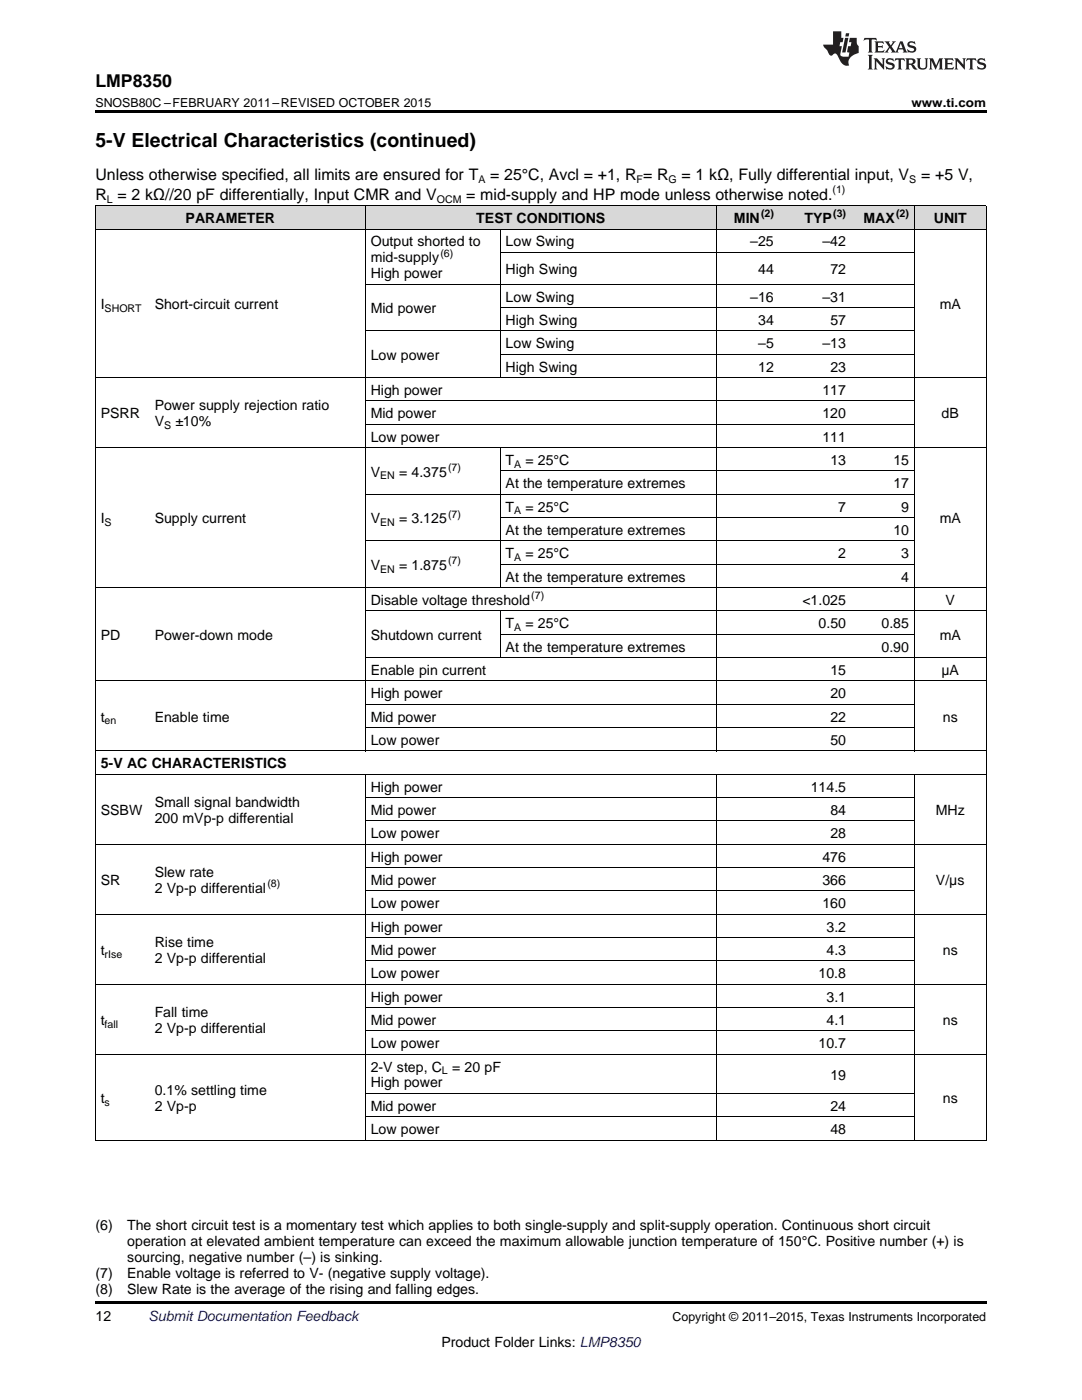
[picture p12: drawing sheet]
<svg xmlns="http://www.w3.org/2000/svg" width="216mm" height="279mm" viewBox="0 0 216 279" stroke-linecap="round" stroke-linejoin="round" font-family="sans-serif">
<defs><g id="words">
<text font-size="3.9" x="19" y="29.3">5-V Electrical Characteristics (continued)</text>
<text font-size="3.5" x="19" y="17.3">LMP8350</text>
<g font-size="3.2">
<text x="19" y="36">Unless otherwise specified, all limits are ensured for T</text>
<text x="97.8" y="36">= 25°C, Avcl = +1, R = R</text>
<text x="136" y="36">= 1 kΩ, Fully differential input, V</text>
<text x="183.8" y="36">= +5 V,</text>
<text x="19" y="39.9">R = 2 kΩ//20 pF differentially, Input CMR and V</text>
<text x="93" y="39.9">= mid-supply and HP mode unless otherwise noted.</text>
</g>
<g font-size="2.8">
<text x="37" y="44.5">PARAMETER</text>
<text x="95" y="44.5">TEST CONDITIONS</text>
<text x="146.4" y="44.5">MIN</text>
<text x="160.5" y="44.5">TYP</text>
<text x="172.3" y="44.5">MAX</text>
<text x="186.3" y="44.5">UNIT</text>
<text x="74" y="49.2">Output shorted to</text>
<text x="74" y="52.4">mid-supply</text>
<text x="100.9" y="49.2">Low Swing</text>
<text x="149.7" y="49.2">–25</text>
<text x="164.1" y="49.2">–42</text>
<text x="74" y="55.5">High power</text>
<text x="100.9" y="54.7">High Swing</text>
<text x="151.3" y="54.7">44</text>
<text x="165.7" y="54.7">72</text>
<text x="20.1" y="61.7">I</text>
<text x="30.9" y="61.7">Short-circuit current</text>
<text x="74" y="62.5">Mid power</text>
<text x="100.9" y="60.2">Low Swing</text>
<text x="100.9" y="64.8">High Swing</text>
<text x="149.7" y="60.2">–16</text>
<text x="151.3" y="64.8">34</text>
<text x="164.1" y="60.2">–31</text>
<text x="165.7" y="64.8">57</text>
<text x="187.5" y="61.7">mA</text>
<text x="74" y="71.8">Low power</text>
<text x="100.9" y="69.5">Low Swing</text>
<text x="151.3" y="69.5">–5</text>
<text x="164.1" y="69.5">–13</text>
<text x="100.9" y="74.2">High Swing</text>
<text x="151.3" y="74.2">12</text>
<text x="165.7" y="74.2">23</text>
<text x="20.1" y="83.5">PSRR</text>
<text x="30.9" y="81.9">Power supply rejection ratio</text>
<text x="74" y="78.8">High power</text>
<text x="74" y="83.5">Mid power</text>
<text x="164.1" y="78.8">117</text>
<text x="164.1" y="83.5">120</text>
<text x="187.9" y="83.5">dB</text>
<text x="30.9" y="85.1">V</text>
<text x="35" y="85.1">±10%</text>
<text x="74" y="88.1">Low power</text>
<text x="164.1" y="88.1">111</text>
<text x="74" y="95.1">V</text>
<text x="79.6" y="95.1">= 4.375</text>
<text x="100.9" y="92.8">T</text>
<text x="104.8" y="92.8">= 25°C</text>
<text x="165.7" y="92.8">13</text>
<text x="178.3" y="92.8">15</text>
<text x="100.9" y="97.4">At the temperature extremes</text>
<text x="178.3" y="97.4">17</text>
<text x="20.1" y="104.4">I</text>
<text x="30.9" y="104.4">Supply current</text>
<text x="74" y="104.4">V</text>
<text x="79.6" y="104.4">= 3.125</text>
<text x="100.9" y="102.1">T</text>
<text x="100.9" y="106.8">At the temperature extremes</text>
<text x="104.8" y="102.1">= 25°C</text>
<text x="167.3" y="102.1">7</text>
<text x="178.3" y="106.8">10</text>
<text x="179.8" y="102.1">9</text>
<text x="187.5" y="104.4">mA</text>
<text x="74" y="113.7">V</text>
<text x="79.6" y="113.7">= 1.875</text>
<text x="100.9" y="111.4">T</text>
<text x="104.8" y="111.4">= 25°C</text>
<text x="167.3" y="111.4">2</text>
<text x="179.8" y="111.4">3</text>
<text x="100.9" y="116.1">At the temperature extremes</text>
<text x="179.8" y="116.1">4</text>
<text x="74" y="120.7">Disable voltage threshold</text>
<text x="100.9" y="125.4">T</text>
<text x="104.8" y="125.4">= 25°C</text>
<text x="160.1" y="120.7">&lt;1.025</text>
<text x="163.3" y="125.4">0.50</text>
<text x="175.9" y="125.4">0.85</text>
<text x="188.7" y="120.7">V</text>
<text x="20.1" y="127.7">PD</text>
<text x="30.9" y="127.7">Power-down mode</text>
<text x="74" y="127.7">Shutdown current</text>
<text x="100.9" y="130">At the temperature extremes</text>
<text x="175.9" y="130">0.90</text>
<text x="187.5" y="127.7">mA</text>
<text x="74" y="134.7">Enable pin current</text>
<text x="165.7" y="134.7">15</text>
<text x="187.9" y="134.7">μA</text>
<text x="74" y="139.3">High power</text>
<text x="165.7" y="139.3">20</text>
<text x="20.1" y="144">t</text>
<text x="30.9" y="144">Enable time</text>
<text x="74" y="144">Mid power</text>
<text x="74" y="148.7">Low power</text>
<text x="165.7" y="144">22</text>
<text x="165.7" y="148.7">50</text>
<text x="188.1" y="144">ns</text>
<text x="20.1" y="153.3">5-V AC CHARACTERISTICS</text>
<text x="30.9" y="161">Small signal bandwidth</text>
<text x="74" y="158">High power</text>
<text x="161.8" y="158">114.5</text>
<text x="20.1" y="162.6">SSBW</text>
<text x="30.9" y="164.2">200 mVp-p differential</text>
<text x="74" y="162.6">Mid power</text>
<text x="74" y="167.3">Low power</text>
<text x="165.7" y="162.6">84</text>
<text x="165.7" y="167.3">28</text>
<text x="186.7" y="162.6">MHz</text>
<text x="74" y="171.9">High power</text>
<text x="164.1" y="171.9">476</text>
<text x="20.1" y="176.6">SR</text>
<text x="30.9" y="175">Slew rate</text>
<text x="30.9" y="178.2">2 Vp-p differential</text>
<text x="74" y="176.6">Mid power</text>
<text x="164.1" y="176.6">366</text>
<text x="186.8" y="176.6">V/μs</text>
<text x="74" y="181.3">Low power</text>
<text x="74" y="185.9">High power</text>
<text x="164.1" y="181.3">160</text>
<text x="164.9" y="185.9">3.2</text>
<text x="20.1" y="190.6">t</text>
<text x="30.9" y="189">Rise time</text>
<text x="74" y="190.6">Mid power</text>
<text x="164.9" y="190.6">4.3</text>
<text x="188.1" y="190.6">ns</text>
<text x="30.9" y="192.2">2 Vp-p differential</text>
<text x="74" y="195.2">Low power</text>
<text x="163.3" y="195.2">10.8</text>
<text x="30.9" y="203">Fall time</text>
<text x="74" y="199.9">High power</text>
<text x="164.9" y="199.9">3.1</text>
<text x="20.1" y="204.5">t</text>
<text x="30.9" y="206.1">2 Vp-p differential</text>
<text x="74" y="204.5">Mid power</text>
<text x="74" y="209.2">Low power</text>
<text x="163.3" y="209.2">10.7</text>
<text x="164.9" y="204.5">4.1</text>
<text x="188.1" y="204.5">ns</text>
<text x="74" y="213.9">2-V step, C</text>
<text x="90.2" y="213.9">= 20 pF</text>
<text x="165.7" y="215.4">19</text>
<text x="20.1" y="220.1">t</text>
<text x="30.9" y="218.5">0.1% settling time</text>
<text x="30.9" y="221.7">2 Vp-p</text>
<text x="74" y="217">High power</text>
<text x="74" y="221.7">Mid power</text>
<text x="165.7" y="221.7">24</text>
<text x="188.1" y="220.1">ns</text>
<text x="74" y="226.3">Low power</text>
<text x="165.7" y="226.3">48</text>
<text x="19" y="245.5">(6)</text>
<text x="25.4" y="245.5">The short circuit test is a momentary test which applies to both single-supply and split-supply operation. Continuous short circuit</text>
<text x="25.4" y="248.7">operation at elevated ambient temperature can exceed the maximum allowable junction temperature of 150°C. Positive number (+) is</text>
<text x="25.4" y="251.9">sourcing, negative number (–) is sinking.</text>
<text x="19" y="255.1">(7)</text>
<text x="25.4" y="255.1">Enable voltage is referred to V- (negative supply voltage).</text>
<text x="19" y="258.2">(8)</text>
<text x="19" y="263.6">12</text>
<text x="25.4" y="258.2">Slew Rate is the average of the rising and falling edges.</text>
<text x="88.1" y="268.9">Product Folder Links: LMP8350</text>
</g>
<text font-size="2.8" fill="#0000c8" x="29.6" y="263.6">Submit Documentation Feedback</text>
<g font-size="2.5">
<text x="19" y="21.4">SNOSB80C –FEBRUARY 2011–REVISED OCTOBER 2015</text>
<text x="181.9" y="21.4">www.ti.com</text>
<text x="134.2" y="263.6">Copyright © 2011–2015, Texas Instruments Incorporated</text>
</g>
<g font-size="2.1">
<text x="21.3" y="40.5">L</text>
<text x="87.2" y="40.5">OCM</text>
<text x="95.5" y="36.6">A</text>
<text x="127" y="36.6">F</text>
<text x="133.4" y="36.6">G</text>
<text x="166.1" y="38.6">(1)</text>
<text x="181.4" y="36.6">S</text>
<text x="151.9" y="43.4">(2)</text>
<text x="166.2" y="43.4">(3)</text>
<text x="178.8" y="43.4">(2)</text>
<text x="87.9" y="51.2">(6)</text>
<text x="20.9" y="62.2">SHORT</text>
<text x="32.7" y="85.6">S</text>
<text x="75.8" y="95.7">EN</text>
<text x="89.4" y="94">(7)</text>
<text x="102.6" y="93.3">A</text>
<text x="20.9" y="105">S</text>
<text x="75.8" y="105">EN</text>
<text x="89.4" y="103.3">(7)</text>
<text x="102.6" y="102.7">A</text>
<text x="89.4" y="112.6">(7)</text>
<text x="102.6" y="112">A</text>
<text x="75.8" y="114.3">EN</text>
<text x="106" y="119.6">(7)</text>
<text x="102.6" y="125.9">A</text>
<text x="20.9" y="144.6">en</text>
<text x="53.3" y="177.1">(8)</text>
<text x="20.9" y="191.1">rIse</text>
<text x="20.9" y="205.1">fall</text>
<text x="88.2" y="214.4">L</text>
<text x="20.9" y="220.7">s</text>
</g>
</g></defs>
<g fill="#d8d8d8">
<path d="M19 41.1h10.8v4.7h-10.8z"/>
<path d="M29.8 41.1h43.1v4.7h-43.1z"/>
<path d="M72.9 41.1h26.9v4.7h-26.9z"/>
<path d="M99.8 41.1h43.1v4.7h-43.1z"/>
<path d="M142.9 41.1h12.6v4.7h-12.6z"/>
<path d="M155.5 41.1h14.4v4.7h-14.4z"/>
<path d="M169.9 41.1h12.6v4.7h-12.6z"/>
<path d="M182.5 41.1h14.3v4.7h-14.3z"/>
</g>
<path d="M19 22h177.8v.5h-177.8zM19 259.7h177.8v.5h-177.8z" fill="#000"/>
<g fill="none" stroke="#000" stroke-width=".2">
<path d="M19 45.7h177.8M19 41.1h177.8M19.1 41.1v186.5M72.9 41.1v108.8M72.9 56.7h109.6M99.8 45.8v29.6M99.8 50.4h82.7M142.9 41.1v108.8M182.4 41.1v108.8M196.8 41.1v186.5M19 75.4h177.8M72.9 66.1h109.6"/>
<path d="M99.8 70.7h82.7M99.8 61.4h82.7M19 89.3h177.8M72.9 98.7h109.6M72.9 84.7h109.6M72.9 80h109.6M99.8 89.4v27.9M99.8 94h82.7M19 117.3h177.8M72.9 108h109.6M99.8 112.6h82.7M99.8 103.3h82.7"/>
<path d="M19 135.9h177.8M72.9 131.3h123.9M72.9 121.9h123.9M99.8 122v9.3M99.8 126.6h82.7M19 154.5h177.8M19 149.9h177.8M72.9 154.6v73M72.9 159.2h109.6M72.9 145.2h109.6M72.9 140.6h109.6M142.9 154.6v73"/>
<path d="M182.4 154.6v73M19 168.5h177.8M72.9 177.8h109.6M72.9 173.2h109.6M72.9 163.8h109.6M19 196.4h177.8M19 182.5h177.8M72.9 191.8h109.6M72.9 187.1h109.6M19 210.4h177.8M72.9 218.2h109.6M72.9 205.8h109.6"/>
<path d="M72.9 201.1h109.6M19 227.6h177.8M72.9 222.9h109.6"/>
</g>
<g fill="#231f20">
<path d="M172.5 7.6l-.1 .5 .4-.2h.6v.1v2.1l-.2 .4h.9l-.2-.4v-2.1l.1-.1h.5l.5 .2-.2-.5zM174.5 8.3l.2 .3v1.5l-.2 .4h1.8l.2-.6a1.04 1.04 0 0 1-1.3 .2v-.7h.6l.3 .2v-.6l-.3 .2h-.6v-.6l.8-.1 .4 .3-.2-.5zM176.5 8.3l.9 1.1-.9 1.1h.8l-.2-.2 .4-.7 .5 .7-.2 .2h1.5l-.2-.2 .2-.4h.9l.1 .4-.2 .2h1l-.3-.3-.7-1.9h-.5l-.9 2-.8-1 .9-1h-.8l.1 .3-.4 .5-.3-.6 .1-.2zM179.7 8.6l.4 1h-.7zM181.3 8.4a.63 .63 0 0 0-.2 .7 .63 .63 0 0 0 .6 .4l.6 .2 .1 .2a.75 .75 0 0 1-.7 .4 .75 .75 0 0 1-.6-.5l.1 .7 .1-.1a1.11 1.11 0 0 0 1.5-.6 1.13 1.13 0 0 0-1.2-.8l-.1-.4a1.04 1.04 0 0 1 1.2 .2l-.2-.5-.2 .1-.4-.2zM173.2 10.9l.2 .4v2.2l-.2 .4h1l-.3-.4v-2.2l.3-.4zM174.3 11.6l.3 .4v1.5l-.3 .4h.8l-.2-.4v-1.3l1.5 1.7v-1.9l.2-.4h-.7l.2 .4v.9l-1.1-1.3zM177 11.8a.62 .62 0 0 0-.2 .7 .62 .62 0 0 0 .6 .4l.6 .1 .1 .3a.76 .76 0 0 1-.7 .3 .76 .76 0 0 1-.7-.4l.2 .7 .1-.1a1.11 1.11 0 0 0 1.5-.6 1.13 1.13 0 0 0-1.2-.8l-.1-.4a1.04 1.04 0 0 1 1.2 .2l-.2-.6-.2 .1-.5-.1zM178.7 11.6l-.2 .6a.61 .61 0 0 1 .8-.3v1.6l-.2 .4h.9l-.2-.4v-1.6a.63 .63 0 0 1 .7 .3l-.1-.6zM180.6 11.6l.3 .4v1.5l-.3 .4h1l-.2-.2-.1-.8 .6 .2a.76 .76 0 0 0 1.2 .7l-1-1a.58 .58 0 0 0 .6-.5 .58 .58 0 0 0-.5-.6zM181.4 11.9h.1a.45 .45 0 0 1 .5 .1 .45 .45 0 0 1 .1 .5l-.8 .2zM182.9 11.6l.2 .2a2.17 2.17 0 0 0 .3 1.9 .99 .99 0 0 0 1.6-.6v-1.1l.2-.4h-.7l.2 .2a1.92 1.92 0 0 1-.2 1.8 .6 .6 0 0 1-.9-.5v-1.1l.2-.4zM185.4 11.6l.2 .4v1.5l-.2 .4h.7l-.2-.4v-1.4l.8 1.8 .8-1.8v1.4l-.2 .4h.9l-.2-.4v-1.5l.2-.4h-.8l-.6 1.5-.6-1.5zM188.4 11.6l.2 .4v1.5l-.2 .4h1.8l.1-.6a1.04 1.04 0 0 1-1.2 .1v-.6h.5l.4 .2v-.6l-.4 .2h-.5v-.7h.8l.3 .3-.1-.6zM190.5 11.6l.2 .4v1.5l-.2 .4h.7l-.2-.4v-1.3l1.5 1.7v-1.9l.2-.4h-.7l.2 .4v.9l-1.1-1.3zM192.9 11.6l-.1 .6a.61 .61 0 0 1 .7-.3l.1 1.6-.3 .4h1l-.3-.4 .1-1.6a.63 .63 0 0 1 .7 .3l-.1-.6zM195.2 11.8a.62 .62 0 0 0-.2 .7 .62 .62 0 0 0 .6 .4l.6 .1 .1 .3a.76 .76 0 0 1-.7 .3 .76 .76 0 0 1-.6-.4l.1 .7 .1-.1a1.11 1.11 0 0 0 1.6-.6 1.13 1.13 0 0 0-1.3-.8l-.1-.4a1.04 1.04 0 0 1 1.2 .2l-.1-.6-.2 .1-.5-.1z"/>
<path d="M166.2 6.3v2.6h-1.9v.4l.8 .9a.91 .91 0 0 0 1 .8 .56 .56 0 0 1 .5-.3 .56 .56 0 0 1 .5 .3l.4 .8a1.53 1.53 0 0 0 1.9 1.2 1.54 1.54 0 0 1 1-2.1l.9-.3v-1.4a1.52 1.52 0 0 1-.4-1.6h-1.3l-.2 .8h.5l-.2 .8h-.5l-.1 1v.2l.4 .1-.2 .8a1.93 1.93 0 0 1-1.6-.3l.3-1.8h-.5l.2-.8h.4l.2-.8h-.4v-1.3zM168.6 7.6l-.6 2.9h.7l.6-2.9zM168.8 6.6l-.1 .7h.6l.2-.7z"/>
</g>
<use href="#words"/>
</svg>
